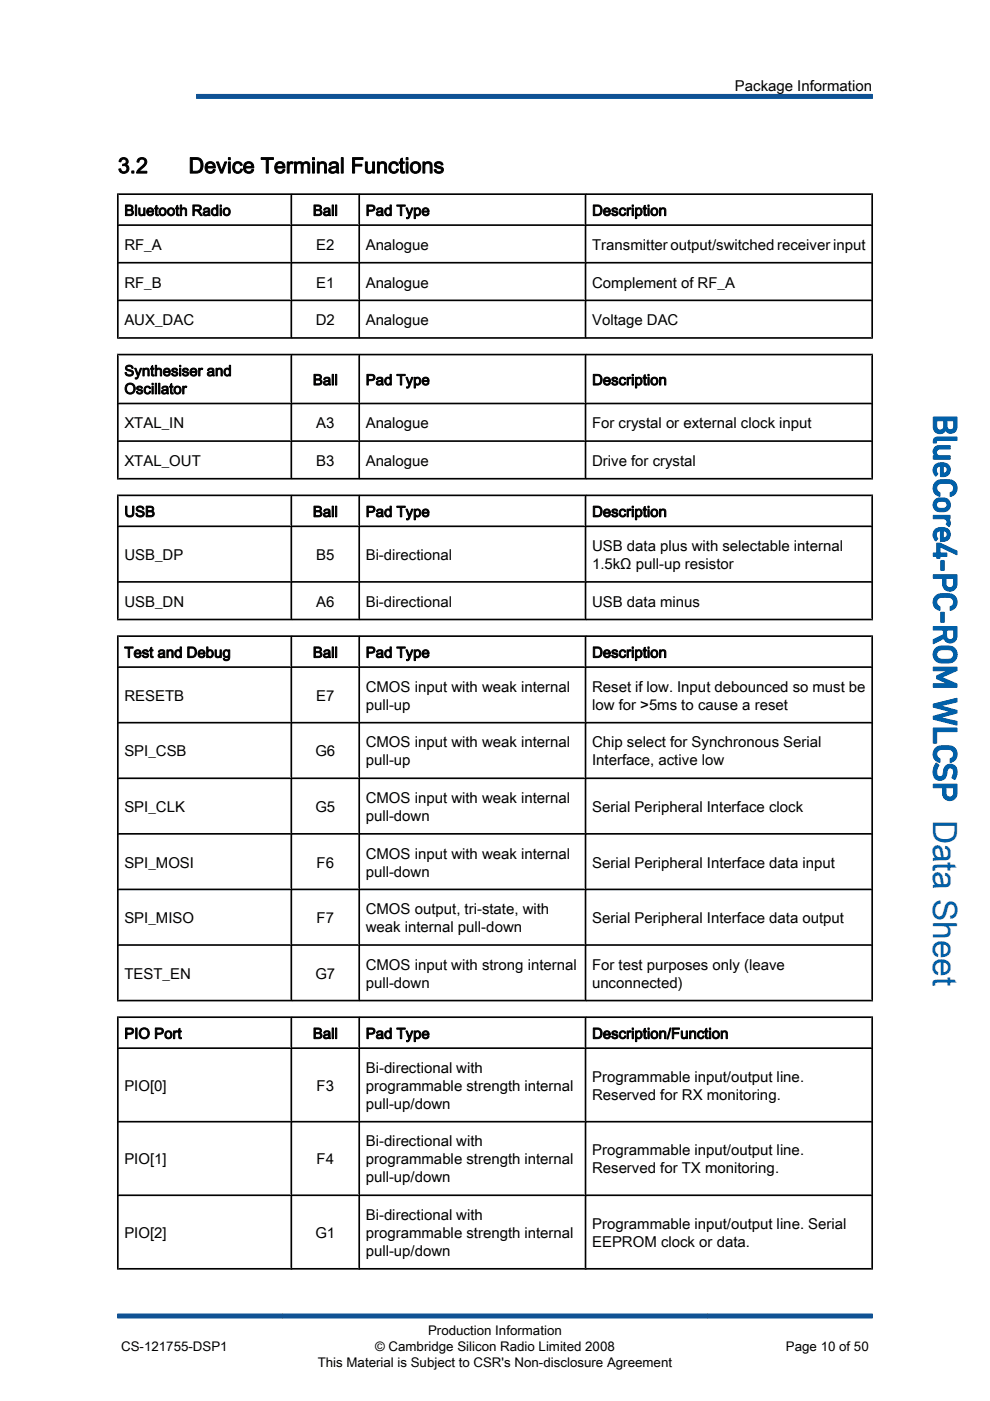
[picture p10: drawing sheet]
<svg xmlns="http://www.w3.org/2000/svg" width="210mm" height="297mm" viewBox="0 0 210 297" stroke-linecap="round" stroke-linejoin="round" font-family="sans-serif">
<defs><g id="words">
<text font-size="7.1" fill="#0060a9" x="198" y="87.9" transform="rotate(90 198 87.9)">_äìÉ`çêÉQJm`Jolj=ti`pm Data Sheet</text>
<g font-size="4.6">
<text x="25" y="36.7">3.2</text>
<text x="40" y="36.7">Device Terminal Functions</text>
</g>
<g font-size="3.2">
<text x="155.9" y="19.3">Package Information</text>
<text x="26.4" y="45.7">Bluetooth Radio</text>
<text x="66.4" y="45.7">Ball</text>
<text x="77.6" y="45.7">Pad Type</text>
<text x="125.6" y="45.7">Description</text>
<text x="26.4" y="53">RF_A</text>
<text x="67.1" y="53">E2</text>
<text x="77.6" y="53">Analogue</text>
<text x="125.6" y="53">Transmitter output/switched receiver input</text>
<text x="26.4" y="61">RF_B</text>
<text x="67.1" y="61">E1</text>
<text x="77.6" y="61">Analogue</text>
<text x="125.6" y="61">Complement of RF_A</text>
<text x="26.4" y="68.9">AUX_DAC</text>
<text x="67" y="68.9">D2</text>
<text x="77.6" y="68.9">Analogue</text>
<text x="125.6" y="68.9">Voltage DAC</text>
<text x="26.4" y="79.7">Synthesiser and</text>
<text x="26.4" y="83.5">Oscillator</text>
<text x="66.4" y="81.6">Ball</text>
<text x="77.6" y="81.6">Pad Type</text>
<text x="125.6" y="81.6">Description</text>
<text x="26.4" y="90.8">XTAL_IN</text>
<text x="67.1" y="90.8">A3</text>
<text x="77.6" y="90.8">Analogue</text>
<text x="125.6" y="90.8">For crystal or external clock input</text>
<text x="26.4" y="98.8">XTAL_OUT</text>
<text x="67.1" y="98.8">B3</text>
<text x="77.6" y="98.8">Analogue</text>
<text x="125.6" y="98.8">Drive for crystal</text>
<text x="26.4" y="109.6">USB</text>
<text x="66.4" y="109.6">Ball</text>
<text x="77.6" y="109.6">Pad Type</text>
<text x="125.6" y="109.6">Description</text>
<text x="26.4" y="118.7">USB_DP</text>
<text x="67.1" y="118.7">B5</text>
<text x="77.6" y="118.7">Bi-directional</text>
<text x="125.6" y="116.8">USB data plus with selectable internal</text>
<text x="125.6" y="120.6">1.5kΩ pull-up resistor</text>
<text x="26.4" y="128.6">USB_DN</text>
<text x="67.1" y="128.6">A6</text>
<text x="77.6" y="128.6">Bi-directional</text>
<text x="125.6" y="128.6">USB data minus</text>
<text x="26.4" y="139.4">Test and Debug</text>
<text x="66.4" y="139.4">Ball</text>
<text x="77.6" y="139.4">Pad Type</text>
<text x="125.6" y="139.4">Description</text>
<text x="26.4" y="148.6">RESETB</text>
<text x="67.1" y="148.6">E7</text>
<text x="77.6" y="146.7">CMOS input with weak internal</text>
<text x="125.6" y="146.7">Reset if low. Input debounced so must be</text>
<text x="77.6" y="150.5">pull-up</text>
<text x="125.6" y="150.5">low for &gt;5ms to cause a reset</text>
<text x="26.4" y="160.4">SPI_CSB</text>
<text x="66.9" y="160.4">G6</text>
<text x="77.6" y="158.5">CMOS input with weak internal</text>
<text x="125.6" y="158.5">Chip select for Synchronous Serial</text>
<text x="77.6" y="162.3">pull-up</text>
<text x="125.6" y="162.3">Interface, active low</text>
<text x="26.4" y="172.2">SPI_CLK</text>
<text x="66.9" y="172.2">G5</text>
<text x="77.6" y="170.3">CMOS input with weak internal</text>
<text x="125.6" y="172.2">Serial Peripheral Interface clock</text>
<text x="77.6" y="174.1">pull-down</text>
<text x="26.4" y="183.9">SPI_MOSI</text>
<text x="67.1" y="183.9">F6</text>
<text x="77.6" y="182">CMOS input with weak internal</text>
<text x="77.6" y="185.8">pull-down</text>
<text x="125.6" y="183.9">Serial Peripheral Interface data input</text>
<text x="26.4" y="195.7">SPI_MISO</text>
<text x="67.1" y="195.7">F7</text>
<text x="77.6" y="193.8">CMOS output, tri-state, with</text>
<text x="77.6" y="197.6">weak internal pull-down</text>
<text x="125.6" y="195.7">Serial Peripheral Interface data output</text>
<text x="26.4" y="207.5">TEST_EN</text>
<text x="66.9" y="207.5">G7</text>
<text x="77.6" y="205.6">CMOS input with strong internal</text>
<text x="77.6" y="209.4">pull-down</text>
<text x="125.6" y="205.6">For test purposes only (leave</text>
<text x="125.6" y="209.4">unconnected)</text>
<text x="26.4" y="220.2">PIO Port</text>
<text x="66.4" y="220.2">Ball</text>
<text x="77.6" y="220.2">Pad Type</text>
<text x="125.6" y="220.2">Description/Function</text>
<text x="77.6" y="227.5">Bi-directional with</text>
<text x="26.4" y="231.3">PIO[0]</text>
<text x="67.1" y="231.3">F3</text>
<text x="77.6" y="231.3">programmable strength internal</text>
<text x="125.6" y="229.4">Programmable input/output line.</text>
<text x="125.6" y="233.2">Reserved for RX monitoring.</text>
<text x="77.6" y="235.1">pull-up/down</text>
<text x="77.6" y="243.1">Bi-directional with</text>
<text x="125.6" y="245">Programmable input/output line.</text>
<text x="26.4" y="246.9">PIO[1]</text>
<text x="67.1" y="246.9">F4</text>
<text x="77.6" y="246.9">programmable strength internal</text>
<text x="77.6" y="250.7">pull-up/down</text>
<text x="125.6" y="248.8">Reserved for TX monitoring.</text>
<text x="26.4" y="262.5">PIO[2]</text>
<text x="66.9" y="262.5">G1</text>
<text x="77.6" y="258.7">Bi-directional with</text>
<text x="77.6" y="262.5">programmable strength internal</text>
<text x="125.6" y="260.6">Programmable input/output line. Serial</text>
<text x="77.6" y="266.3">pull-up/down</text>
<text x="125.6" y="264.4">EEPROM clock or data.</text>
</g>
<g font-size="2.8">
<text x="25.7" y="286.4">CS-121755-DSP1</text>
<text x="79.6" y="286.4">© Cambridge Silicon Radio Limited 2008</text>
<text x="90.8" y="283.1">Production Information</text>
<text x="166.7" y="286.4">Page 10 of 50</text>
<text x="67.4" y="289.8">This Material is Subject to CSR's Non-disclosure Agreement</text>
</g>
</g></defs>
<g fill="none" stroke="#000" stroke-width=".35">
<path d="M24.8 47.7h160.4M24.8 55.7h160.4M24.8 41.2h160.4M25 41v30.8M61.8 41v30.8M76.2 41v30.8M124.2 41v30.8M185 41v30.8M24.8 63.7h160.4M24.8 71.7h160.4M24.8 75.2h160.4M25 75v26.7"/>
<path d="M61.8 75v26.7M76.2 75v26.7M124.2 75v26.7M185 75v26.7M24.8 85.5h160.4M24.8 93.5h160.4M24.8 101.5h160.4M24.8 111.6h160.4M24.8 105h160.4M25 104.9v26.6M61.8 104.9v26.6M76.2 104.9v26.6"/>
<path d="M124.2 104.9v26.6M185 104.9v26.6M24.8 123.4h160.4M24.8 131.3h160.4M24.8 134.9h160.4M25 134.7v77.6M61.8 134.7v77.6M76.2 134.7v77.6M124.2 134.7v77.6M185 134.7v77.6M24.8 141.4h160.4M24.8 153.2h160.4"/>
<path d="M24.8 165h160.4M24.8 176.8h160.4M24.8 188.6h160.4M24.8 200.4h160.4M24.8 212.1h160.4M24.8 215.7h160.4M25 215.5v53.7M61.8 215.5v53.7M76.2 215.5v53.7M124.2 215.5v53.7M185 215.5v53.7M24.8 222.2h160.4"/>
<path d="M24.8 237.8h160.4M24.8 253.4h160.4M24.8 269h160.4"/>
</g>
<path d="M41.7 20.4h143.3M25 279h160" fill="none" stroke="#105294" stroke-width="1.1"/>
<use href="#words"/>
</svg>
